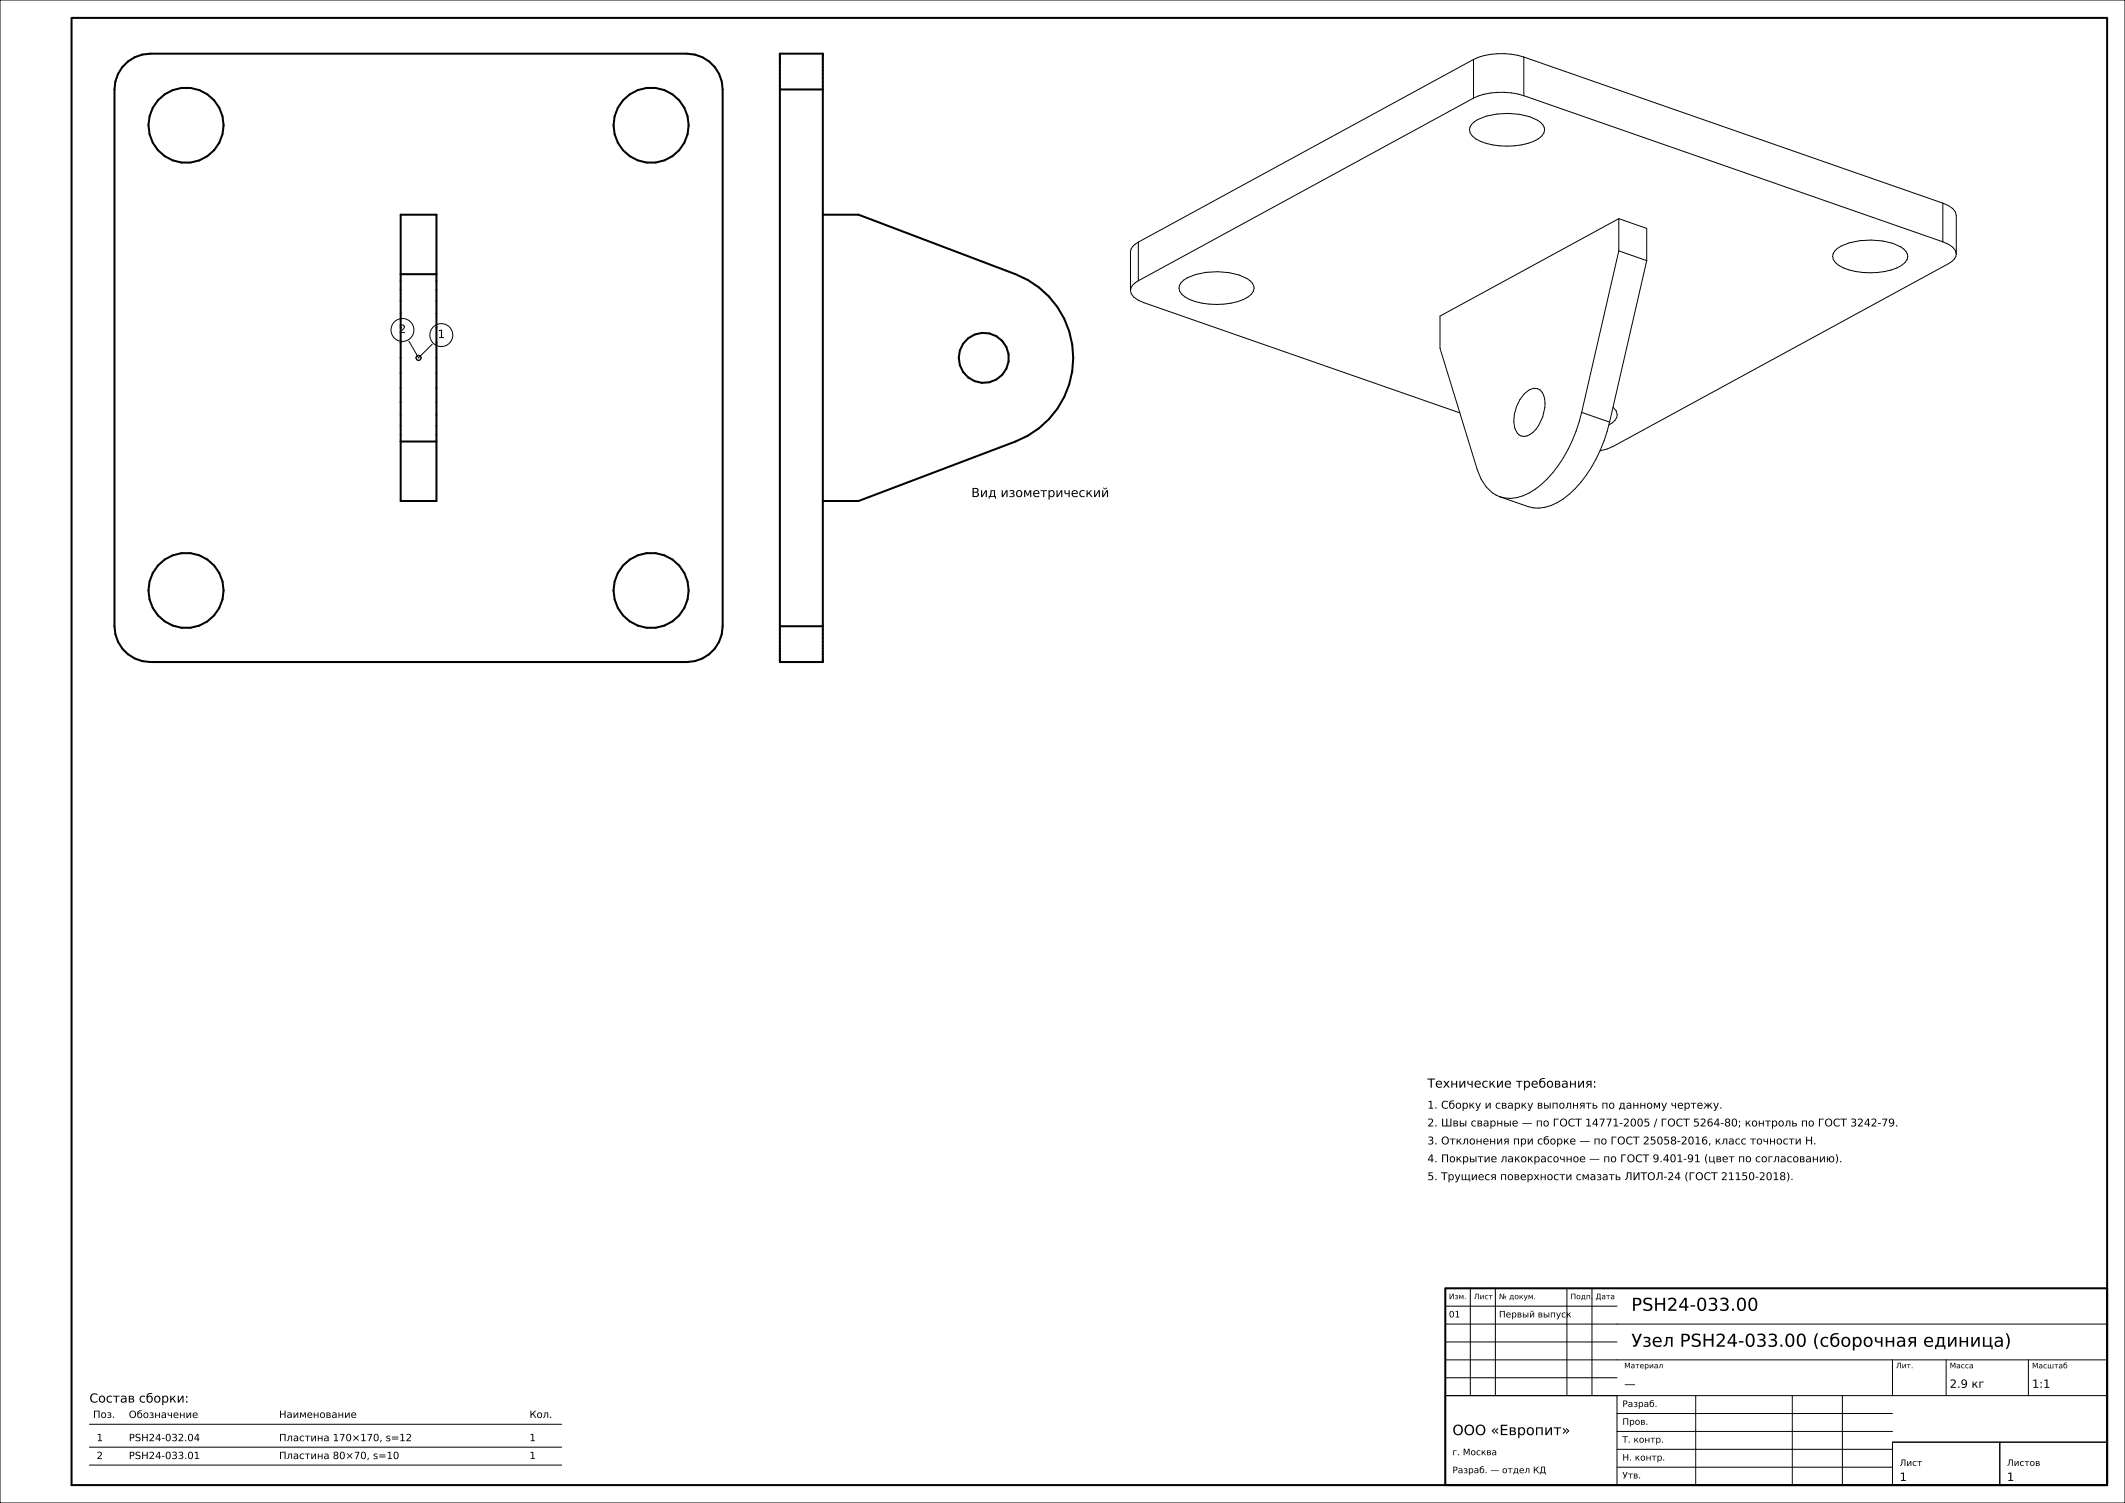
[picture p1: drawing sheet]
<svg xmlns="http://www.w3.org/2000/svg" width="594mm" height="420mm" viewBox="0 0 594 420" stroke-linecap="round" stroke-linejoin="round" font-family="sans-serif">
<defs><g id="words">
<g font-size="5">
<text x="456" y="366.3">PSH24-033.00</text>
<text x="456" y="376.3">Узел PSH24-033.00 (сборочная единица)</text>
</g>
<text font-size="4" x="406" y="401">ООО «Европит»</text>
<g font-size="3.5">
<text x="271.5" y="138.9">Вид изометрический</text>
<text x="399" y="303.9">Технические требования:</text>
<text x="25" y="391.9">Состав сборки:</text>
</g>
<g font-size="3.2">
<text x="111.5" y="93">2</text>
<text x="122.3" y="94.5">1</text>
<text x="454" y="387.8">—</text>
<text x="545" y="387.8">2.9 кг</text>
<text x="568" y="387.8">1:1</text>
<text x="531" y="413.8">1</text>
<text x="561" y="413.8">1</text>
</g>
<g font-size="3">
<text x="399" y="309.8">1. Сборку и сварку выполнять по данному чертежу.</text>
<text x="399" y="314.8">2. Швы сварные — по ГОСТ 14771-2005 / ГОСТ 5264-80; контроль по ГОСТ 3242-79.</text>
<text x="399" y="319.8">3. Отклонения при сборке — по ГОСТ 25058-2016, класс точности Н.</text>
<text x="399" y="324.8">4. Покрытие лакокрасочное — по ГОСТ 9.401-91 (цвет по согласованию).</text>
<text x="399" y="329.8">5. Трущиеся поверхности смазать ЛИТОЛ-24 (ГОСТ 21150-2018).</text>
</g>
<g font-size="2.8">
<text x="26" y="396.2">Поз.</text>
<text x="36" y="396.3">Обозначение</text>
<text x="78" y="396.2">Наименование</text>
<text x="148" y="396.2">Кол.</text>
<text x="27" y="402.7">1</text>
<text x="27" y="407.7">2</text>
<text x="36" y="402.7">PSH24-032.04</text>
<text x="36" y="407.7">PSH24-033.01</text>
<text x="78" y="402.7">Пластина 170×170, s=12</text>
<text x="78" y="407.7">Пластина 80×70, s=10</text>
<text x="148" y="402.7">1</text>
<text x="148" y="407.7">1</text>
</g>
<g font-size="2.5">
<text x="405" y="368.1">01</text>
<text x="419" y="368.1">Первый выпуск</text>
<text x="453.5" y="393.2">Разраб.</text>
<text x="453.5" y="398.1">Пров.</text>
<text x="406" y="406.6">г. Москва</text>
<text x="453.5" y="403.1">Т. контр.</text>
<text x="406" y="411.7">Разраб. — отдел КД</text>
<text x="453.5" y="408.1">Н. контр.</text>
<text x="453.5" y="413.1">Утв.</text>
<text x="531" y="409.6">Лист</text>
<text x="561" y="409.6">Листов</text>
</g>
<g font-size="2.1">
<text x="405" y="363">Изм.</text>
<text x="412" y="363">Лист</text>
<text x="419" y="363">№ докум.</text>
<text x="439" y="363">Подп.</text>
<text x="446" y="363">Дата</text>
<text x="454" y="382.3">Материал</text>
<text x="530" y="382.3">Лит.</text>
<text x="545" y="382.3">Масса</text>
<text x="568" y="382.4">Масштаб</text>
</g>
</g></defs>
<g fill="none" stroke="#000" stroke-width=".28">
<path d="M0 0h594v420h-594zM411.9 16.6l-93.7 51.1M411.9 16.6v10.8M426 15.9l117.1 40.9M426 15.9a19.9 19.9 0 0 0-14.1 .7M426 15.9v10.8M411.4 34.8a10.1 10.1 0 0 1 7-2.9 18 18 0 0 1 12.3 2.3 2.43 2.43 0 0 1 .3 3.8 14.5 14.5 0 0 1-9.7 2.8 14.5 14.5 0 0 1-9.7-2.8 2.28 2.28 0 0 1-.2-3.2zM411.9 27.4l-93.7 51.1M426 26.7l117.1 40.9M426 26.7a19.9 19.9 0 0 0-14.1 .7M543.1 56.8a4.6 4.6 0 0 1 3.7 3.4v10.8M543.1 56.8v10.8"/>
<path d="M318.2 78.5a3.4 3.4 0 0 0-2.2 2.7M318.2 67.7a3.4 3.4 0 0 0-2.2 2.7v10.8M318.2 67.7v10.8M330.1 79a10.1 10.1 0 0 1 7.1-2.9 18 18 0 0 1 12.3 2.4 2.43 2.43 0 0 1 .3 3.8 14.5 14.5 0 0 1-9.7 2.8 14.5 14.5 0 0 1-9.7-2.8 2.28 2.28 0 0 1-.3-3.3zM452.5 61.1l-50 27.2v9l10.4 33.8a10.9 10.9 0 0 0 6.4 7.7M452.5 70.1l-10.4 45.1M452.5 70.1l7.8 2.7M452.5 61.1v9M452.5 61.1l7.8 2.7v9M460.3 72.8l-10.4 45.2M512.9 70.1a10.1 10.1 0 0 1 7-2.8 18 18 0 0 1 12.3 2.3 2.43 2.43 0 0 1 .3 3.8 14.5 14.5 0 0 1-9.7 2.8 14.5 14.5 0 0 1-9.7-2.8 2.28 2.28 0 0 1-.2-3.3zM543.1 67.6a4.6 4.6 0 0 1 3.7 3.4"/>
<path d="M546.8 71a3.4 3.4 0 0 1-2.2 2.7l-93.7 51-1.6 .8-2.1 .5M114.3 95.3l2.7 4.7 3.8-3.8M316 81.2a4.6 4.6 0 0 0 3.8 3.4l88.3 30.8M426.1 110a3.2 3.2 0 0 1 4.4-1 5.3 5.3 0 0 1 1.3 4.9 10.3 10.3 0 0 1-4.1 7.5 2.66 2.66 0 0 1-4.3-1.7 10.8 10.8 0 0 1 2.7-9.7zM442.1 115.2a37 37 0 0 1-12.9 21.5 11 11 0 0 1-9.9 2.1M442.1 115.2l7.8 2.8M449.9 118a37 37 0 0 1-12.9 21.4 11 11 0 0 1-9.9 2.1l-7.8-2.7M450.9 113.8a2.5 2.5 0 0 1-.2 4.3l-1 .7M411 360v30M418 360v30M438 360v30M445 360v30"/>
<path d="M404 380h185M404 375h48M404 370h185M404 365h48M529 380v10M544 380v10M567 380v10M25 398h132M404 390h48v25h-48zM404 390h185M404 385h48M452 400h77"/>
<path d="M452 395h77M474 390v25M501 390v25M515 390v25M25 404.4h132M25 409.4h132M452 410h77M452 405h77M529 403h30v12h-30zM529 403h60M559 403h30v12h-30z"/>
<circle cx="112.5" cy="92.2" r="3.2"/>
<circle cx="117" cy="100" r=".7"/>
<circle cx="123.4" cy="93.6" r="3.2"/>
</g>
<g fill="none" stroke="#000" stroke-width=".56">
<path d="M20 5h569v410h-569zM34.2 18.8a10 10 0 0 1 7.8-3.8h150a10 10 0 0 1 10 10v150a10 10 0 0 1-10 10h-150a10 10 0 0 1-10-10v-150l.3-2.2 .7-2.1zM218 15h12v170h-12zM218 25h12M112 60h10v80h-10zM230 60h10l43.9 16.6a25 25 0 0 1 16.1 23.4 25 25 0 0 1-16.1 23.4l-43.9 16.6h-10M112 76.6h10M112 123.4h10M218 175h12M404 360h185v55h-185z"/>
<circle cx="52" cy="35" r="10.5"/>
<circle cx="182" cy="35" r="10.5"/>
<circle cx="275" cy="100" r="7"/>
<circle cx="52" cy="165" r="10.5"/>
<circle cx="182" cy="165" r="10.5"/>
</g>
<use href="#words"/>
</svg>
